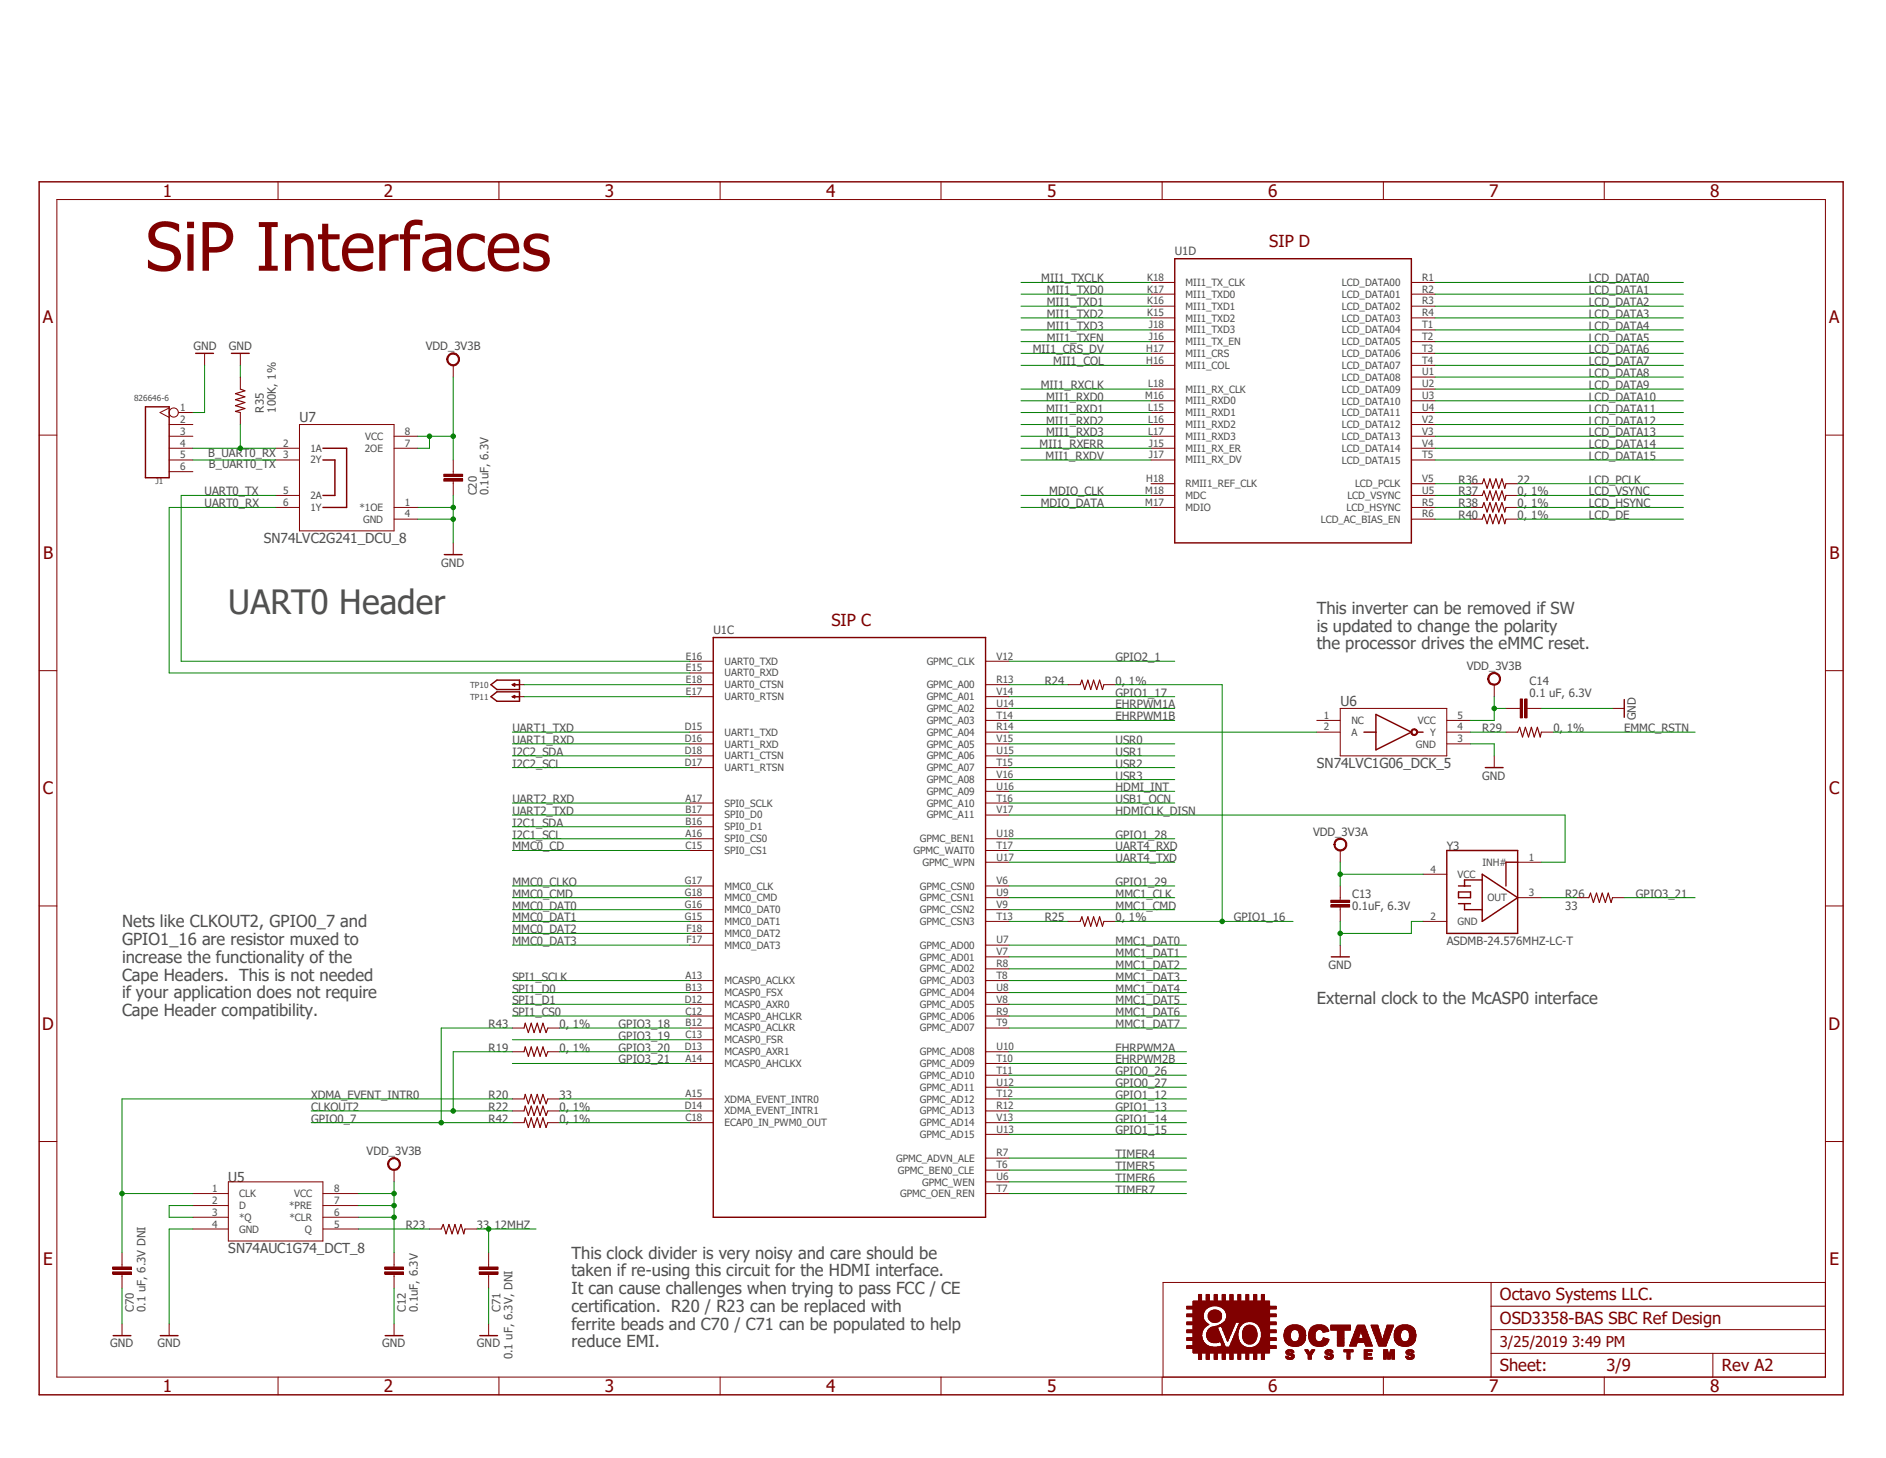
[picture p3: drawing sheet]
<svg xmlns="http://www.w3.org/2000/svg" width="279mm" height="216mm" viewBox="0 0 279 216" stroke-linecap="round" stroke-linejoin="round" font-family="sans-serif">
<defs><g id="words">
<text font-size="9.9" fill="#800000" x="21.5" y="40.1">SiP Interfaces</text>
<text font-size="5" fill="#505050" x="33.8" y="90.9">UART0 Header</text>
<g font-size="2.5" fill="#800000">
<text x="24.1" y="29.1">1</text>
<text x="56.9" y="29.1">2</text>
<text x="89.6" y="29.1">3</text>
<text x="122.4" y="29.1">4</text>
<text x="155.1" y="29.1">5</text>
<text x="187.9" y="29.1">6</text>
<text x="220.6" y="29.1">7</text>
<text x="253.4" y="29.1">8</text>
<text x="188" y="36.6">SIP D</text>
<text x="6.4" y="47.9">A</text>
<text x="271" y="47.9">A</text>
<text x="6.4" y="82.8">B</text>
<text x="271" y="82.8">B</text>
<text x="123.2" y="92.6">SIP C</text>
<text x="6.4" y="117.6">C</text>
<text x="271" y="117.6">C</text>
<text x="6.3" y="152.5">D</text>
<text x="270.9" y="152.5">D</text>
<text x="6.4" y="187.4">E</text>
<text x="271" y="187.4">E</text>
<text x="222.2" y="192.5">Octavo Systems LLC.</text>
<text x="222.2" y="196">OSD3358-BAS SBC Ref Design</text>
<text x="222.2" y="203">Sheet:</text>
<text x="238" y="203">3/9</text>
<text x="255.1" y="203">Rev A2</text>
<text x="24.1" y="206.1">1</text>
<text x="56.9" y="206.1">2</text>
<text x="89.6" y="206.1">3</text>
<text x="122.4" y="206.1">4</text>
<text x="155.1" y="206.1">5</text>
<text x="187.9" y="206.1">6</text>
<text x="220.6" y="206.1">7</text>
<text x="253.4" y="206.1">8</text>
</g>
<g font-size="2.5" fill="#505050">
<text x="195.1" y="90.9">This inverter can be removed if SW</text>
<text x="195.1" y="93.5">is updated to change the polarity</text>
<text x="195.1" y="96.1">the processor drives the eMMC reset.</text>
<text x="18.1" y="137.3">Nets like CLKOUT2, GPIO0_7 and</text>
<text x="18.1" y="140">GPIO1_16 are resistor muxed to</text>
<text x="18.1" y="142.6">increase the functionality of the</text>
<text x="18.1" y="145.2">Cape Headers. This is not needed</text>
<text x="18.1" y="147.8">if your application does not require</text>
<text x="195.1" y="148.7">External clock to the McASP0 interface</text>
<text x="18.1" y="150.5">Cape Header compatibility.</text>
<text x="84.7" y="186.4">This clock divider is very noisy and care should be</text>
<text x="84.7" y="189">taken if re-using this circuit for the HDMI interface.</text>
<text x="84.7" y="191.6">It can cause challenges when trying to pass FCC / CE</text>
<text x="84.7" y="194.3">certification. R20 / R23 can be replaced with</text>
<text x="84.7" y="196.9">ferrite beads and C70 / C71 can be populated to help</text>
<text x="84.7" y="199.5">reduce EMI.</text>
</g>
<text font-size="2.2" fill="#800000" x="222.2" y="199.5">3/25/2019 3:49 PM</text>
<g font-size="2" fill="#505050">
<text x="44.4" y="62.5">U7</text>
<text x="39.1" y="80.4">SN74LVC2G241_DCU_8</text>
<text x="198.6" y="104.6">U6</text>
<text x="195.1" y="113.7">SN74LVC1G06_DCK_5</text>
<text x="33.8" y="175">U5</text>
<text x="33.8" y="185.5">SN74AUC1G74_DCT_8</text>
</g>
<g font-size="1.7" fill="#505050">
<text x="154.3" y="41.8">MII1_TXCLK</text>
<text x="174" y="37.8">U1D</text>
<text x="235.4" y="41.8">LCD_DATA0</text>
<text x="155.1" y="43.6">MII1_TXD0</text>
<text x="155.1" y="45.3">MII1_TXD1</text>
<text x="155.1" y="47.1">MII1_TXD2</text>
<text x="235.4" y="43.6">LCD_DATA1</text>
<text x="235.4" y="45.3">LCD_DATA2</text>
<text x="235.4" y="47.1">LCD_DATA3</text>
<text x="28.7" y="51.8">GND</text>
<text x="33.9" y="51.8">GND</text>
<text x="63.1" y="51.9">VDD_3V3B</text>
<text x="153" y="52.3">MII1_CRS_DV</text>
<text x="155.1" y="48.9">MII1_TXD3</text>
<text x="155.1" y="50.6">MII1_TXEN</text>
<text x="235.4" y="48.9">LCD_DATA4</text>
<text x="235.4" y="50.6">LCD_DATA5</text>
<text x="235.4" y="52.3">LCD_DATA6</text>
<text x="154.2" y="57.6">MII1_RXCLK</text>
<text x="155" y="59.4">MII1_RXD0</text>
<text x="156" y="54.1">MII1_COL</text>
<text x="235.4" y="54.1">LCD_DATA7</text>
<text x="235.4" y="55.8">LCD_DATA8</text>
<text x="235.4" y="57.6">LCD_DATA9</text>
<text x="235.4" y="59.4">LCD_DATA10</text>
<text x="39.1" y="61.1" transform="rotate(-90 39.1 61.1)">R35</text>
<text x="40.9" y="61.1" transform="rotate(-90 40.9 61.1)">100K, 1%</text>
<text x="155" y="61.1">MII1_RXD1</text>
<text x="155" y="62.9">MII1_RXD2</text>
<text x="155" y="64.6">MII1_RXD3</text>
<text x="235.4" y="61.1">LCD_DATA11</text>
<text x="235.4" y="62.9">LCD_DATA12</text>
<text x="235.4" y="64.6">LCD_DATA13</text>
<text x="30.9" y="67.6">B_UART0_RX</text>
<text x="30.9" y="69.3">B_UART0_TX</text>
<text x="154" y="66.4">MII1_RXERR</text>
<text x="154.9" y="68.1">MII1_RXDV</text>
<text x="216.1" y="71.6">R36</text>
<text x="224.8" y="71.6">22</text>
<text x="235.4" y="66.4">LCD_DATA14</text>
<text x="235.4" y="68.1">LCD_DATA15</text>
<text x="235.4" y="71.6">LCD_PCLK</text>
<text x="30.3" y="73.4">UART0_TX</text>
<text x="30.3" y="75.1">UART0_RX</text>
<text x="70.7" y="73.4" transform="rotate(-90 70.7 73.4)">C20</text>
<text x="72.4" y="73.4" transform="rotate(-90 72.4 73.4)">0.1uF, 6.3V</text>
<text x="154.2" y="75.1">MDIO_DATA</text>
<text x="155.4" y="73.4">MDIO_CLK</text>
<text x="216.1" y="73.4">R37</text>
<text x="216.1" y="75.1">R38</text>
<text x="216.1" y="76.9">R40</text>
<text x="224.8" y="73.4">0, 1%</text>
<text x="224.8" y="75.1">0, 1%</text>
<text x="224.8" y="76.9">0, 1%</text>
<text x="235.4" y="73.4">LCD_VSYNC</text>
<text x="235.4" y="75.1">LCD_HSYNC</text>
<text x="235.4" y="76.9">LCD_DE</text>
<text x="65.4" y="83.9">GND</text>
<text x="105.7" y="93.9">U1C</text>
<text x="154.8" y="101.4">R24</text>
<text x="165.3" y="101.4">0, 1%</text>
<text x="165.3" y="97.9">GPIO2_1</text>
<text x="217.3" y="99.2">VDD_3V3B</text>
<text x="226.6" y="101.4">C14</text>
<text x="165.3" y="106.7">EHRPWM1B</text>
<text x="165.3" y="104.9">EHRPWM1A</text>
<text x="165.3" y="103.2">GPIO1_17</text>
<text x="226.6" y="103.2">0.1 uF, 6.3V</text>
<text x="242.4" y="106.7" transform="rotate(-90 242.4 106.7)">GND</text>
<text x="75.9" y="108.4">UART1_TXD</text>
<text x="75.9" y="110.1">UART1_RXD</text>
<text x="75.9" y="111.9">I2C2_SDA</text>
<text x="75.9" y="113.7">I2C2_SCL</text>
<text x="165.3" y="110.1">USR0</text>
<text x="165.3" y="111.9">USR1</text>
<text x="165.3" y="113.7">USR2</text>
<text x="219.6" y="108.4">R29</text>
<text x="230.1" y="108.4">0, 1%</text>
<text x="240.6" y="108.4">EMMC_RSTN</text>
<text x="75.9" y="118.9">UART2_RXD</text>
<text x="165.3" y="115.4">USR3</text>
<text x="165.3" y="118.9">USB1_OCN</text>
<text x="165.3" y="117.2">HDMI_INT</text>
<text x="219.6" y="115.4">GND</text>
<text x="75.9" y="125.9">MMC0_CD</text>
<text x="75.9" y="120.7">UART2_TXD</text>
<text x="75.9" y="122.4">I2C1_SDA</text>
<text x="75.9" y="124.2">I2C1_SCL</text>
<text x="165.3" y="125.9">UART4_RXD</text>
<text x="165.3" y="124.2">GPIO1_28</text>
<text x="165.3" y="120.7">HDMICLK_DISN</text>
<text x="194.5" y="123.7">VDD_3V3A</text>
<text x="214.3" y="125.9">Y3</text>
<text x="75.9" y="131.2">MMC0_CLKO</text>
<text x="165.3" y="127.7">UART4_TXD</text>
<text x="165.3" y="131.2">GPIO1_29</text>
<text x="75.9" y="136.4">MMC0_DAT1</text>
<text x="75.9" y="134.7">MMC0_DAT0</text>
<text x="75.9" y="133">MMC0_CMD</text>
<text x="154.8" y="136.4">R25</text>
<text x="165.3" y="136.4">0, 1%</text>
<text x="165.3" y="134.7">MMC1_CMD</text>
<text x="165.3" y="133">MMC1_CLK</text>
<text x="182.8" y="136.4">GPIO1_16</text>
<text x="200.3" y="134.7">0.1uF, 6.3V</text>
<text x="200.3" y="133">C13</text>
<text x="231.9" y="134.7">33</text>
<text x="231.9" y="133">R26</text>
<text x="242.4" y="133">GPIO3_21</text>
<text x="75.9" y="140">MMC0_DAT3</text>
<text x="75.9" y="138.2">MMC0_DAT2</text>
<text x="165.3" y="140">MMC1_DAT0</text>
<text x="165.3" y="141.7">MMC1_DAT1</text>
<text x="165.3" y="143.5">MMC1_DAT2</text>
<text x="196.8" y="143.5">GND</text>
<text x="214.3" y="140">ASDMB-24.576MHZ-LC-T</text>
<text x="75.9" y="145.2">SPI1_SCLK</text>
<text x="75.9" y="147">SPI1_D0</text>
<text x="75.9" y="148.7">SPI1_D1</text>
<text x="165.3" y="145.2">MMC1_DAT3</text>
<text x="165.3" y="147">MMC1_DAT4</text>
<text x="165.3" y="148.7">MMC1_DAT5</text>
<text x="72.4" y="155.7">R19</text>
<text x="72.4" y="152.2">R43</text>
<text x="75.9" y="150.5">SPI1_CS0</text>
<text x="82.9" y="155.7">0, 1%</text>
<text x="82.9" y="152.2">0, 1%</text>
<text x="91.7" y="155.7">GPIO3_20</text>
<text x="91.7" y="154">GPIO3_19</text>
<text x="91.7" y="152.2">GPIO3_18</text>
<text x="165.3" y="155.7">EHRPWM2A</text>
<text x="165.3" y="150.5">MMC1_DAT6</text>
<text x="165.3" y="152.2">MMC1_DAT7</text>
<text x="91.7" y="157.5">GPIO3_21</text>
<text x="165.3" y="157.5">EHRPWM2B</text>
<text x="165.3" y="159.2">GPIO0_26</text>
<text x="165.3" y="161">GPIO0_27</text>
<text x="46.1" y="164.5">CLKOUT2</text>
<text x="46.1" y="162.7">XDMA_EVENT_INTR0</text>
<text x="46.1" y="166.2">GPIO0_7</text>
<text x="72.4" y="164.5">R22</text>
<text x="72.4" y="162.7">R20</text>
<text x="72.4" y="166.2">R42</text>
<text x="82.9" y="164.5">0, 1%</text>
<text x="82.9" y="162.7">33</text>
<text x="82.9" y="166.2">0, 1%</text>
<text x="165.3" y="162.7">GPIO1_12</text>
<text x="165.3" y="164.5">GPIO1_13</text>
<text x="165.3" y="166.2">GPIO1_14</text>
<text x="165.3" y="168">GPIO1_15</text>
<text x="54.3" y="171">VDD_3V3B</text>
<text x="165.3" y="171.5">TIMER4</text>
<text x="165.3" y="173.3">TIMER5</text>
<text x="165.3" y="175">TIMER6</text>
<text x="165.3" y="176.7">TIMER7</text>
<text x="60.1" y="182">R23</text>
<text x="70.7" y="182">33</text>
<text x="73.3" y="182">12MHZ</text>
<text x="19.8" y="194.3" transform="rotate(-90 19.8 194.3)">C70</text>
<text x="21.5" y="194.3" transform="rotate(-90 21.5 194.3)">0.1 uF, 6.3V DNI</text>
<text x="60.1" y="194.3" transform="rotate(-90 60.1 194.3)">C12</text>
<text x="61.9" y="194.3" transform="rotate(-90 61.9 194.3)">0.1uF, 6.3V</text>
<text x="74.1" y="194.3" transform="rotate(-90 74.1 194.3)">C71</text>
<text x="16.3" y="199.5">GND</text>
<text x="23.3" y="199.5">GND</text>
<text x="56.6" y="199.5">GND</text>
<text x="70.7" y="199.5">GND</text>
<text x="75.9" y="201.3" transform="rotate(-90 75.9 201.3)">0.1 uF, 6.3V, DNI</text>
</g>
<g font-size="1.5" fill="#505050">
<text x="169.9" y="41.6">K18</text>
<text x="210.7" y="41.6">R1</text>
<text x="169.9" y="46.8">K15</text>
<text x="169.9" y="45.1">K16</text>
<text x="169.9" y="43.4">K17</text>
<text x="175.6" y="47.6">MII1_TXD2</text>
<text x="175.6" y="45.8">MII1_TXD1</text>
<text x="175.6" y="44.1">MII1_TXD0</text>
<text x="175.6" y="42.4">MII1_TX_CLK</text>
<text x="198.8" y="42.4">LCD_DATA00</text>
<text x="198.8" y="44.1">LCD_DATA01</text>
<text x="198.8" y="45.8">LCD_DATA02</text>
<text x="198.8" y="47.6">LCD_DATA03</text>
<text x="210.7" y="43.4">R2</text>
<text x="210.7" y="45.1">R3</text>
<text x="210.7" y="46.8">R4</text>
<text x="169.8" y="53.8">H16</text>
<text x="169.8" y="52.1">H17</text>
<text x="170.2" y="50.3">J16</text>
<text x="170.2" y="48.6">J18</text>
<text x="175.6" y="52.9">MII1_CRS</text>
<text x="175.6" y="51.1">MII1_TX_EN</text>
<text x="175.6" y="49.4">MII1_TXD3</text>
<text x="198.8" y="49.4">LCD_DATA04</text>
<text x="198.8" y="51.1">LCD_DATA05</text>
<text x="198.8" y="52.9">LCD_DATA06</text>
<text x="210.7" y="48.6">T1</text>
<text x="210.7" y="50.3">T2</text>
<text x="210.7" y="52.1">T3</text>
<text x="210.7" y="53.8">T4</text>
<text x="169.7" y="59.1">M16</text>
<text x="170.1" y="57.4">L18</text>
<text x="175.6" y="54.6">MII1_COL</text>
<text x="175.6" y="58.1">MII1_RX_CLK</text>
<text x="175.6" y="59.9">MII1_RXD0</text>
<text x="198.8" y="54.6">LCD_DATA07</text>
<text x="198.8" y="56.4">LCD_DATA08</text>
<text x="198.8" y="58.1">LCD_DATA09</text>
<text x="198.8" y="59.9">LCD_DATA10</text>
<text x="210.7" y="55.6">U1</text>
<text x="210.7" y="57.4">U2</text>
<text x="210.7" y="59.1">U3</text>
<text x="26.7" y="60.9">1</text>
<text x="26.7" y="62.6">2</text>
<text x="26.7" y="64.3">3</text>
<text x="54.1" y="65.2">VCC</text>
<text x="60" y="64.3">8</text>
<text x="170.1" y="60.9">L15</text>
<text x="170.1" y="62.6">L16</text>
<text x="170.1" y="64.3">L17</text>
<text x="175.6" y="61.6">MII1_RXD1</text>
<text x="175.6" y="63.4">MII1_RXD2</text>
<text x="175.6" y="65.2">MII1_RXD3</text>
<text x="198.8" y="61.6">LCD_DATA11</text>
<text x="198.8" y="63.4">LCD_DATA12</text>
<text x="198.8" y="65.2">LCD_DATA13</text>
<text x="210.7" y="60.9">U4</text>
<text x="210.7" y="62.6">V2</text>
<text x="210.7" y="64.3">V3</text>
<text x="26.7" y="66.1">4</text>
<text x="26.7" y="67.9">5</text>
<text x="26.7" y="69.6">6</text>
<text x="42" y="66.1">2</text>
<text x="42" y="67.9">3</text>
<text x="46" y="66.9">1A</text>
<text x="46" y="68.6">2Y</text>
<text x="54.1" y="66.9">2OE</text>
<text x="60" y="66.1">7</text>
<text x="169.8" y="71.4">H18</text>
<text x="170.2" y="66.1">J15</text>
<text x="170.2" y="67.9">J17</text>
<text x="175.6" y="66.9">MII1_RX_ER</text>
<text x="175.6" y="68.6">MII1_RX_DV</text>
<text x="198.8" y="66.9">LCD_DATA14</text>
<text x="198.8" y="68.7">LCD_DATA15</text>
<text x="210.7" y="66.1">V4</text>
<text x="210.7" y="67.9">T5</text>
<text x="210.7" y="71.4">V5</text>
<text x="42" y="73.1">5</text>
<text x="42" y="74.9">6</text>
<text x="46" y="73.9">2A</text>
<text x="46" y="75.7">1Y</text>
<text x="53.3" y="75.7">*1OE</text>
<text x="53.8" y="77.4">GND</text>
<text x="60" y="74.9">1</text>
<text x="60" y="76.6">4</text>
<text x="169.7" y="74.9">M17</text>
<text x="169.7" y="73.1">M18</text>
<text x="175.6" y="72.1">RMII1_REF_CLK</text>
<text x="175.6" y="75.7">MDIO</text>
<text x="175.6" y="73.9">MDC</text>
<text x="195.7" y="77.4">LCD_AC_BIAS_EN</text>
<text x="199.5" y="75.7">LCD_HSYNC</text>
<text x="199.6" y="73.9">LCD_VSYNC</text>
<text x="200.7" y="72.1">LCD_PCLK</text>
<text x="210.7" y="76.6">R6</text>
<text x="210.7" y="74.9">R5</text>
<text x="210.7" y="73.1">U5</text>
<text x="101.6" y="101.2">E18</text>
<text x="101.6" y="99.4">E15</text>
<text x="101.6" y="97.7">E16</text>
<text x="107.3" y="101.9">UART0_CTSN</text>
<text x="107.3" y="100.2">UART0_RXD</text>
<text x="107.3" y="98.4">UART0_TXD</text>
<text x="137.3" y="101.9">GPMC_A00</text>
<text x="137.3" y="98.4">GPMC_CLK</text>
<text x="147.6" y="101.2">R13</text>
<text x="147.6" y="97.7">V12</text>
<text x="101.6" y="102.9">E17</text>
<text x="107.3" y="103.7">UART0_RTSN</text>
<text x="137.3" y="105.5">GPMC_A02</text>
<text x="137.3" y="107.2">GPMC_A03</text>
<text x="137.3" y="103.7">GPMC_A01</text>
<text x="147.6" y="104.6">U14</text>
<text x="147.6" y="106.4">T14</text>
<text x="147.6" y="102.9">V14</text>
<text x="196.1" y="106.4">1</text>
<text x="200.2" y="107.2">NC</text>
<text x="210.1" y="107.2">VCC</text>
<text x="215.9" y="106.4">5</text>
<text x="101.4" y="113.4">D17</text>
<text x="101.4" y="111.7">D18</text>
<text x="101.4" y="109.9">D16</text>
<text x="101.4" y="108.2">D15</text>
<text x="107.3" y="112.4">UART1_CTSN</text>
<text x="107.3" y="110.7">UART1_RXD</text>
<text x="107.3" y="108.9">UART1_TXD</text>
<text x="137.3" y="109">GPMC_A04</text>
<text x="137.3" y="110.7">GPMC_A05</text>
<text x="137.3" y="112.4">GPMC_A06</text>
<text x="147.6" y="108.2">R14</text>
<text x="147.6" y="109.9">V15</text>
<text x="147.6" y="111.7">U15</text>
<text x="147.6" y="113.4">T15</text>
<text x="196.1" y="108.2">2</text>
<text x="200.2" y="108.9">A</text>
<text x="209.8" y="110.7">GND</text>
<text x="211.9" y="109">Y</text>
<text x="215.9" y="109.9">3</text>
<text x="215.9" y="108.2">4</text>
<text x="101.6" y="118.7">A17</text>
<text x="107.3" y="114.2">UART1_RTSN</text>
<text x="107.3" y="119.5">SPI0_SCLK</text>
<text x="137.3" y="114.2">GPMC_A07</text>
<text x="137.3" y="116">GPMC_A08</text>
<text x="137.3" y="117.7">GPMC_A09</text>
<text x="137.3" y="119.5">GPMC_A10</text>
<text x="147.6" y="115.2">V16</text>
<text x="147.6" y="116.9">U16</text>
<text x="147.6" y="118.7">T16</text>
<text x="101.6" y="124">A16</text>
<text x="101.6" y="122.2">B16</text>
<text x="101.6" y="125.7">C15</text>
<text x="101.6" y="120.4">B17</text>
<text x="107.3" y="124.7">SPI0_CS0</text>
<text x="107.3" y="123">SPI0_D1</text>
<text x="107.3" y="121.2">SPI0_D0</text>
<text x="136.3" y="124.7">GPMC_BEN1</text>
<text x="137.3" y="121.2">GPMC_A11</text>
<text x="147.6" y="124">U18</text>
<text x="147.6" y="125.7">T17</text>
<text x="147.6" y="120.4">V17</text>
<text x="101.5" y="130.9">G17</text>
<text x="107.3" y="126.5">SPI0_CS1</text>
<text x="107.3" y="131.7">MMC0_CLK</text>
<text x="135.3" y="126.5">GPMC_WAIT0</text>
<text x="136.3" y="131.7">GPMC_CSN0</text>
<text x="136.7" y="128.2">GPMC_WPN</text>
<text x="147.6" y="130.9">V6</text>
<text x="147.6" y="127.5">U17</text>
<text x="211.9" y="129.2">4</text>
<text x="215.9" y="130">VCC</text>
<text x="219.6" y="128.2">INH#</text>
<text x="226.5" y="127.5">1</text>
<text x="101.5" y="132.7">G18</text>
<text x="101.5" y="134.5">G16</text>
<text x="101.5" y="136.2">G15</text>
<text x="101.7" y="138">F18</text>
<text x="107.3" y="133.5">MMC0_CMD</text>
<text x="107.3" y="135.2">MMC0_DAT0</text>
<text x="107.3" y="137">MMC0_DAT1</text>
<text x="136.3" y="137">GPMC_CSN3</text>
<text x="136.3" y="133.5">GPMC_CSN1</text>
<text x="136.3" y="135.3">GPMC_CSN2</text>
<text x="147.6" y="136.2">T13</text>
<text x="147.6" y="132.7">U9</text>
<text x="147.6" y="134.5">V9</text>
<text x="211.9" y="136.2">2</text>
<text x="215.9" y="137">GND</text>
<text x="220.3" y="133.5">OUT</text>
<text x="226.5" y="132.7">3</text>
<text x="101.7" y="139.7">F17</text>
<text x="107.3" y="138.7">MMC0_DAT2</text>
<text x="107.3" y="140.5">MMC0_DAT3</text>
<text x="136.3" y="140.5">GPMC_AD00</text>
<text x="136.3" y="142.2">GPMC_AD01</text>
<text x="136.3" y="144">GPMC_AD02</text>
<text x="147.6" y="139.7">U7</text>
<text x="147.6" y="141.5">V7</text>
<text x="147.6" y="143.2">R8</text>
<text x="101.4" y="148.5">D12</text>
<text x="101.6" y="145">A13</text>
<text x="101.6" y="146.7">B13</text>
<text x="107.3" y="145.8">MCASP0_ACLKX</text>
<text x="107.3" y="147.5">MCASP0_FSX</text>
<text x="107.3" y="149.2">MCASP0_AXR0</text>
<text x="136.3" y="145.8">GPMC_AD03</text>
<text x="136.3" y="147.5">GPMC_AD04</text>
<text x="136.3" y="149.3">GPMC_AD05</text>
<text x="147.6" y="145">T8</text>
<text x="147.6" y="146.7">U8</text>
<text x="147.6" y="148.5">V8</text>
<text x="101.4" y="155.5">D13</text>
<text x="101.6" y="152">B12</text>
<text x="101.6" y="153.7">C13</text>
<text x="101.6" y="150.2">C12</text>
<text x="107.3" y="152.7">MCASP0_ACLKR</text>
<text x="107.3" y="154.5">MCASP0_FSR</text>
<text x="107.3" y="151">MCASP0_AHCLKR</text>
<text x="136.3" y="151">GPMC_AD06</text>
<text x="136.3" y="152.7">GPMC_AD07</text>
<text x="147.6" y="155.5">U10</text>
<text x="147.6" y="150.2">R9</text>
<text x="147.6" y="152">T9</text>
<text x="101.6" y="157.2">A14</text>
<text x="107.3" y="156.3">MCASP0_AXR1</text>
<text x="107.3" y="158">MCASP0_AHCLKX</text>
<text x="136.3" y="156.3">GPMC_AD08</text>
<text x="136.3" y="158">GPMC_AD09</text>
<text x="136.3" y="159.8">GPMC_AD10</text>
<text x="136.3" y="161.5">GPMC_AD11</text>
<text x="147.6" y="157.2">T10</text>
<text x="147.6" y="159">T11</text>
<text x="147.6" y="160.7">U12</text>
<text x="101.4" y="164.3">D14</text>
<text x="101.6" y="166">C18</text>
<text x="101.6" y="162.5">A15</text>
<text x="107.3" y="166.8">ECAP0_IN_PWM0_OUT</text>
<text x="107.3" y="163.3">XDMA_EVENT_INTR0</text>
<text x="107.3" y="165">XDMA_EVENT_INTR1</text>
<text x="136.3" y="163.3">GPMC_AD12</text>
<text x="136.3" y="165">GPMC_AD13</text>
<text x="136.3" y="166.8">GPMC_AD14</text>
<text x="147.6" y="162.5">T12</text>
<text x="147.6" y="164.3">R12</text>
<text x="147.6" y="166">V13</text>
<text x="147.6" y="167.8">U13</text>
<text x="132.8" y="172">GPMC_ADVN_ALE</text>
<text x="133" y="173.8">GPMC_BEN0_CLE</text>
<text x="136.3" y="168.5">GPMC_AD15</text>
<text x="147.6" y="171.2">R7</text>
<text x="147.6" y="173">T6</text>
<text x="31.4" y="176.5">1</text>
<text x="31.4" y="178.3">2</text>
<text x="35.4" y="177.3">CLK</text>
<text x="35.4" y="179">D</text>
<text x="42.8" y="179">*PRE</text>
<text x="43.6" y="177.3">VCC</text>
<text x="49.5" y="178.3">7</text>
<text x="49.5" y="176.5">8</text>
<text x="133.4" y="177.3">GPMC_OEN_REN</text>
<text x="136.6" y="175.6">GPMC_WEN</text>
<text x="147.6" y="174.8">U6</text>
<text x="147.6" y="176.5">T7</text>
<text x="31.4" y="180">3</text>
<text x="31.4" y="181.8">4</text>
<text x="35.4" y="180.8">*Q</text>
<text x="35.4" y="182.5">GND</text>
<text x="42.9" y="180.8">*CLR</text>
<text x="45.2" y="182.5">Q</text>
<text x="49.5" y="181.8">5</text>
<text x="49.5" y="180">6</text>
</g>
<g font-size="1.2" fill="#505050">
<text x="19.9" y="59.4">826646-6</text>
<text x="23" y="71.6">J1</text>
<text x="69.6" y="101.9">TP10</text>
<text x="69.6" y="103.6">TP11</text>
</g>
</g></defs>
<path d="M4.9 4.1l268.4 202.9" fill="none" stroke="#fff" stroke-width=".15"/>
<path d="M77.6 155.7l.2-.7 .5 1.4 .4-1.4 .4 1.4 .5-1.4 .4 1.4 .4-1.4 .5 1.4 .3-.7M77.6 164.5l.2-.7 .5 1.4 .4-1.4 .4 1.4 .5-1.4 .4 1.4 .4-1.4 .5 1.4 .3-.7M77.6 162.7l.2-.6 .5 1.3 .4-1.3 .4 1.3 .5-1.3 .4 1.3 .4-1.3 .5 1.3 .3-.7" fill="none" stroke="#800000" stroke-width=".17"/>
<g fill="none" stroke="#800000" stroke-width=".15">
<path d="M75.9 155.7h1.7M81.2 155.7h1.7M28.6 176.7h5.2M28.6 178.5h5.2M33.8 175h14v8.8h-14zM47.8 176.7h5.3M47.8 178.5h5.3M75.9 164.5h1.7M75.9 162.7h1.7M81.2 164.5h1.7M81.2 162.7h1.7M25.1 196v1.8"/>
<path d="M28.6 180.3h5.2M28.6 182h5.2M47.8 180.3h5.3M47.8 182h5.3"/>
</g>
<path d="M23.7 197.8h2.7" fill="none" stroke="#800000" stroke-width=".21"/>
<path d="M57.7 171.7a.96 .96 0 0 1 1.5 .3 .96 .96 0 0 1-.6 1.3 .96 .96 0 0 1-1.2-.9h.2a.79 .79 0 0 1 1-.8 .79 .79 0 0 1 .4 1.2 .79 .79 0 0 1-1.3-.1l-.1-.3h-.2l.1-.4z" fill-rule="evenodd" fill="#800000"/>
<g fill="none" stroke="#800000" stroke-width=".15">
<path d="M158.2 101.4h1.8M163.5 101.4h1.8M195.1 106.7h3.4M195.1 108.4h3.4M198.5 104.9h15.8v7h-15.8zM214.3 106.7h3.5M214.3 108.4h3.5M214.3 110.2h3.5M158.2 136.4h1.8M163.5 136.4h1.8M57.7 171.7a.96 .96 0 0 1 1.5 .3 .96 .96 0 0 1-.6 1.3 .96 .96 0 0 1-1.2-.9h.2a.79 .79 0 0 1 1-.8 .79 .79 0 0 1 .4 1.2 .79 .79 0 0 1-1.3-.1l-.1-.3h-.2l.1-.4zM58.4 173.3v1.7"/>
<path d="M57 187.6h2.8v.4h-2.8zM57 188.3h2.8v.4h-2.8zM58.4 185.5v2.1M58.4 188.7v2.1M58.4 196v1.8M63.6 182h1.8M68.9 182h1.8"/>
</g>
<path d="M160 101.4l.3-.7 .4 1.4 .5-1.4 .4 1.4 .4-1.4 .5 1.4 .4-1.4 .4 1.4 .2-.7M160 136.4l.3-.6 .4 1.4 .5-1.4 .4 1.4 .4-1.4 .5 1.4 .4-1.4 .4 1.4 .2-.8M65.4 182l.3-.7 .4 1.4 .4-1.4 .5 1.4 .4-1.4 .4 1.4 .5-1.4 .4 1.4 .2-.7" fill="none" stroke="#800000" stroke-width=".17"/>
<path d="M57 187.8h2.8M57 188.5h2.8" fill="none" stroke="#800000" stroke-width=".34"/>
<path d="M202.1 108.4h1.7M203.8 105.8l5.3 2.6-5.3 2.6zM57.1 197.8h2.6" fill="none" stroke="#800000" stroke-width=".21"/>
<path d="M209.1 108.1a.51 .51 0 0 1 .8 0 .51 .51 0 0 1-.3 .8h-.3l-.2-.2-.1-.3h.2l.2-.3 .4 .1v.1v.4l-.4 .1-.2-.4h-.2z" fill-rule="evenodd" fill="#800000"/>
<path d="M209.1 108.1a.51 .51 0 0 1 .8 0 .51 .51 0 0 1-.3 .8h-.3l-.2-.2-.1-.3h.2l.2-.3 .4 .1v.1v.4l-.4 .1-.2-.4h-.2z" fill="none" stroke="#800000" stroke-width=".15"/>
<path d="M210 108.4h.8" fill="none" stroke="#800000" stroke-width=".21"/>
<path d="M220.7 99.8a.96 .96 0 0 1 1.5 .2 .96 .96 0 0 1-.6 1.4 .96 .96 0 0 1-1.2-.9h.2a.79 .79 0 0 1 1-.8 .79 .79 0 0 1 .3 1.3 .79 .79 0 0 1-1.3-.2v-.3h-.2l.1-.4z" fill-rule="evenodd" fill="#800000"/>
<g fill="none" stroke="#800000" stroke-width=".15">
<path d="M40.9 75.1h3.5M40.9 66.4h3.5M40.9 68.1h3.5M40.9 73.4h3.5M44.4 62.9h14v15.7h-14zM58.4 75.1h3.5M58.4 66.4h3.5M58.4 76.9h3.5M58.4 64.6h3.5M65.7 70.9h2.8v.3h-2.8zM65.7 70.2h2.8v.4h-2.8zM67.1 68.1v2.1"/>
<path d="M67.1 71.2v2.2M67.1 80.4v1.7M220.7 99.8a.96 .96 0 0 1 1.5 .2 .96 .96 0 0 1-.6 1.4 .96 .96 0 0 1-1.2-.9h.2a.79 .79 0 0 1 1-.8 .79 .79 0 0 1 .3 1.3 .79 .79 0 0 1-1.3-.2v-.3h-.2l.1-.4zM221.4 101.4v1.8M221.4 111.9v1.8M223.1 104.9h2.1M223.1 108.4h1.7M225.2 103.5h.4v2.8h-.4zM225.9 103.5h.3v2.8h-.3zM226.3 104.9h2M228.3 108.4h1.8M238.9 104.9h1.7"/>
</g>
<path d="M47.8 66.4h3.6v8.7h-3.6M47.8 68.1h1.8v5.3h-1.8M65.8 82.1h2.7M220 113.7h2.7M240.6 103.6v2.6" fill="none" stroke="#800000" stroke-width=".21"/>
<path d="M65.7 71.1h2.8M65.7 70.4h2.8M225.4 103.5v2.8M226.1 103.5v2.8" fill="none" stroke="#800000" stroke-width=".34"/>
<path d="M224.8 108.4l.3-.7 .5 1.4 .4-1.4 .4 1.4 .5-1.4 .4 1.4 .5-1.4 .4 1.4 .1-.7" fill="none" stroke="#800000" stroke-width=".17"/>
<path d="M66.5 52.5a.96 .96 0 0 1 1.5 .3 .96 .96 0 0 1-.7 1.4 .96 .96 0 0 1-1.1-1h.1a.79 .79 0 0 1 1.1-.7 .79 .79 0 0 1 .3 1.2 .79 .79 0 0 1-1.3-.1l-.1-.4h-.1l.1-.4z" fill-rule="evenodd" fill="#800000"/>
<g fill="none" stroke="#800000" stroke-width=".15">
<path d="M30.3 52.3v1.8M35.6 52.3v1.8M35.6 55.8v1.8M66.5 52.5a.96 .96 0 0 1 1.5 .3 .96 .96 0 0 1-.7 1.4 .96 .96 0 0 1-1.1-1h.1a.79 .79 0 0 1 1.1-.7 .79 .79 0 0 1 .3 1.2 .79 .79 0 0 1-1.3-.1l-.1-.4h-.1l.1-.4zM67.1 54.1v1.7M25.1 60.4l-1.4 .7 1.4 .7M25.1 62.9h3.5M25.1 64.6h3.5M25.1 66.4h3.5M25.1 68.1h3.5M25.1 69.8h3.5M26.5 61.1h2.1"/>
<path d="M35.6 61.1v1.8M217.8 71.6h1.8M217.8 73.4h1.8M217.8 75.1h1.8M217.8 76.9h1.8M223.1 71.6h1.7M223.1 73.4h1.7M223.1 75.1h1.7M223.1 76.9h1.7M75.9 101.4h1.7M75.9 103.2h1.7M197.1 133.3h2.8v.3h-2.8z"/>
<path d="M197.1 134h2.8v.3h-2.8zM198.5 131.2v2.1M198.5 134.4v2M198.5 140v1.7M210.8 136.4h3.5M210.8 129.5h3.5M224.8 127.7h3.5M224.8 132.9h3.5M233.6 132.9h1.8M238.9 132.9h1.7M75.9 152.2h1.7M81.2 152.2h1.7"/>
<path d="M75.9 166.2h1.7M81.2 166.2h1.7"/>
<circle cx="25.7" cy="61.1" r=".68"/>
</g>
<g fill="none" stroke="#800000" stroke-width=".21">
<path d="M29 52.3h2.6M34.3 52.3h2.6M21.5 60.2h3.6v10.5h-3.6zM72.7 101.4l.9-.7h3.4v1.4h-3.4zM72.7 103.2l.9-.8h3.4v1.4h-3.4zM75.9 101.4h1.1M75.9 101.4l.3-.2v.4zM75.9 103.2l.3-.2v.3zM75.9 103.2h1.1M214.3 125.9h10.5v12.3h-10.5zM216.1 131.2h1.7M216.1 133.8h1.7"/>
<path d="M216.1 132.1h1.7v.8h-1.7zM217 133.8v.9h2.6M219.6 129.5l5.2 3.4-5.2 3.5zM219.6 130.3h-2.6v.9M224.8 127.7h-1.7v3.5M197.2 141.7h2.7"/>
</g>
<path d="M35.6 57.6l.7 .3-1.4 .4 1.4 .5-1.4 .4 1.4 .4-1.4 .5 1.4 .4-1.4 .4 .7 .2M219.6 71.6l.2-.7 .5 1.4 .4-1.4 .4 1.4 .5-1.4 .4 1.4 .5-1.4 .4 1.4 .2-.7M219.6 73.4l.2-.7 .5 1.4 .4-1.4 .4 1.4 .5-1.4 .4 1.4 .5-1.4 .4 1.4 .2-.7M219.6 75.1l.2-.7 .5 1.4 .4-1.4 .4 1.4 .5-1.4 .4 1.4 .5-1.4 .4 1.4 .2-.7M219.6 76.9l.2-.7 .5 1.4 .4-1.4 .4 1.4 .5-1.4 .4 1.4 .5-1.4 .4 1.4 .2-.7M235.4 132.9l.2-.7 .5 1.4 .4-1.4 .4 1.4 .5-1.4 .4 1.4 .5-1.4 .4 1.4 .2-.7M77.6 152.2l.2-.7 .5 1.4 .4-1.4 .4 1.4 .5-1.4 .4 1.4 .4-1.4 .5 1.4 .3-.7M77.6 166.2l.2-.7 .5 1.5 .4-1.5 .4 1.5 .5-1.5 .4 1.5 .4-1.5 .5 1.5 .3-.8" fill="none" stroke="#800000" stroke-width=".17"/>
<path d="M197.1 133.5h2.8M197.1 134.2h2.8" fill="none" stroke="#800000" stroke-width=".34"/>
<path d="M197.9 124.3a.97 .97 0 0 1 1.5 .3 .97 .97 0 0 1-.6 1.4 .97 .97 0 0 1-1.2-.9h.2a.8 .8 0 0 1 1-.8 .8 .8 0 0 1 .5 1.1 .8 .8 0 0 1-1.3 .2l-.2-.2v-.3h-.2z" fill-rule="evenodd" fill="#800000"/>
<g fill="none" stroke="#800000" stroke-width=".15">
<path d="M8.4 29.5h262v174.4h-262zM41.2 26.9v2.6M73.9 26.9v2.6M106.7 26.9v2.6M139.4 26.9v2.6M172.2 26.9v2.6M204.9 26.9v2.6M237.7 26.9v2.6M170.5 54.1h3.5M170.5 52.3h3.5M170.5 50.6h3.5M170.5 48.9h3.5"/>
<path d="M170.5 47.1h3.5M170.5 45.3h3.5M170.5 43.6h3.5M170.5 41.8h3.5M170.5 57.6h3.5M170.5 59.4h3.5M209.1 54.1h3.5M209.1 52.3h3.5M209.1 50.6h3.5M209.1 48.9h3.5M209.1 47.1h3.5M209.1 45.3h3.5"/>
<path d="M209.1 43.6h3.5M209.1 41.8h3.5M209.1 57.6h3.5M209.1 55.8h3.5M209.1 59.4h3.5M5.8 64.4h2.6M170.5 71.6h3.5M170.5 66.4h3.5M170.5 68.1h3.5M170.5 61.1h3.5M170.5 62.9h3.5M170.5 64.6h3.5"/>
<path d="M170.5 75.1h3.5M170.5 73.4h3.5M209.1 71.6h3.5M209.1 66.4h3.5M209.1 68.1h3.5M209.1 61.1h3.5M209.1 62.9h3.5M209.1 64.6h3.5M209.1 76.9h3.5M209.1 75.1h3.5M209.1 73.4h3.5M270.4 64.4h2.6"/>
<path d="M5.8 99.3h2.6M102.2 97.9h3.5M102.2 99.7h3.5M146 97.9h3.5M270.4 99.3h2.6M102.2 108.4h3.5M102.2 101.4h3.5M102.2 103.2h3.5M102.2 113.7h3.5M102.2 111.9h3.5M102.2 110.2h3.5M102.2 118.9h3.5"/>
<path d="M146 104.9h3.5M146 106.7h3.5M146 108.4h3.5M146 101.4h3.5M146 103.2h3.5M146 113.7h3.5M146 111.9h3.5M146 110.2h3.5M146 118.9h3.5M146 115.4h3.5M146 117.2h3.5M5.8 134.2h2.6"/>
<path d="M102.2 124.2h3.5M102.2 131.2h3.5M102.2 136.4h3.5M102.2 122.4h3.5M102.2 125.9h3.5M102.2 132.9h3.5M102.2 134.7h3.5M102.2 138.2h3.5M102.2 140h3.5M102.2 120.7h3.5M146 124.2h3.5M146 131.2h3.5"/>
<path d="M146 136.4h3.5M146 125.9h3.5M146 132.9h3.5M146 134.7h3.5M146 140h3.5M146 120.7h3.5M146 127.7h3.5M197.9 124.3a.97 .97 0 0 1 1.5 .3 .97 .97 0 0 1-.6 1.4 .97 .97 0 0 1-1.2-.9h.2a.8 .8 0 0 1 1-.8 .8 .8 0 0 1 .5 1.1 .8 .8 0 0 1-1.3 .2l-.2-.2v-.3h-.2zM198.5 125.9v1.8M270.4 134.2h2.6M102.2 155.7h3.5M102.2 157.5h3.5"/>
<path d="M102.2 152.2h3.5M102.2 154h3.5M102.2 145.2h3.5M102.2 147h3.5M102.2 148.7h3.5M102.2 150.5h3.5M146 155.7h3.5M146 157.5h3.5M146 159.2h3.5M146 152.2h3.5M146 141.7h3.5M146 143.5h3.5"/>
<path d="M146 145.2h3.5M146 147h3.5M146 148.7h3.5M146 150.5h3.5M5.8 169h2.6M102.2 166.2h3.5M102.2 162.7h3.5M102.2 164.5h3.5M146 166.2h3.5M146 162.7h3.5M146 164.5h3.5M146 161h3.5"/>
<path d="M146 168h3.5M146 171.5h3.5M146 173.3h3.5M146 175h3.5M146 176.7h3.5M270.4 169h2.6M16.7 188.3h2.8v.4h-2.8zM16.7 187.6h2.8v.4h-2.8zM18.1 185.5v2.1M18.1 188.7v2.1M18.1 196v1.8M71 188.3h2.8v.4h-2.8z"/>
<path d="M71 187.6h2.8v.4h-2.8zM72.4 185.5v2.1M72.4 188.7v2.1M72.4 196v1.8M175.8 193.4h3.8M175.8 199.7h13.3M175.8 199.6h13.3M175.8 199.6h9.2M175.8 199.5h8.9M175.8 199.5h8.8M175.8 199.4h3.9M175.8 199.4h3.5"/>
<path d="M175.8 199.3h3.4M175.8 199.3h3.3M175.8 199.3h3.2M175.8 198.5h2.4M175.8 198.4h2.4M175.8 198.4h2.3M175.8 198.3h2.3M175.8 198.2h2.3M175.8 198.1h2.3M175.8 197.4h2.3M175.8 197.3h2.3M175.8 197.2h2.3"/>
<path d="M175.8 197.1h2.3M175.8 197h2.4M175.8 196.9h2.4M175.8 196.2h3.3M175.8 196.1h3.3M175.8 196.1h3.2M175.8 196h3.2M175.8 196h3.1M175.8 195.9h3M175.8 195.9h2.9M175.8 195.8h2.9M175.8 195.8h2.8"/>
<path d="M175.8 195.7h2.8M175.8 195h2.5M175.8 194.9h2.5M175.8 194.8h2.5M175.8 194.7h2.5M175.8 194.6h2.5M175.8 193.8h2.9M175.8 193.8h3M175.8 193.7h3.1M175.8 193.6h3.2M175.8 193.6h3.3M175.8 193.5h3.3"/>
<path d="M175.8 193.5h3.5M175.8 193.5h3.7M176.7 196.9h1.6M176.7 200h11.4M176.7 199.9h11.4M176.7 199.8h11.4M176.7 199.7h11.4M176.7 199.2h2.2M176.7 199.2h2.1M176.7 199.1h2M176.7 199.1h1.9M176.7 199h1.9"/>
<path d="M176.7 199h1.8M176.7 198.9h1.8M176.7 198.8h1.7M176.7 198.7h1.6M176.7 198.6h1.6M176.7 198.5h1.5M176.7 198h1.4M176.7 197.9h1.4M176.7 197.8h1.4M176.7 197.8h1.3M176.7 197.7h1.3M176.7 197.6h1.4"/>
<path d="M176.7 197.5h1.4M176.7 197.4h1.4M176.7 196.8h1.6M176.7 196.8h1.7M176.7 196.7h1.7M176.7 196.6h1.7M176.7 196.6h1.8M176.7 196.5h1.9M176.7 196.4h1.9M176.7 196.4h2M176.7 196.3h2.1M176.7 196.3h2.2"/>
<path d="M176.7 196.2h2.2M176.7 195.7h1.9M176.7 195.7h1.8M176.7 195.6h1.8M176.7 195.5h1.8M176.7 195.5h1.7M176.7 195.4h1.7M176.7 195.3h1.6M176.7 195.2h1.6M176.7 195.1h1.6M176.7 195h1.6M176.7 194.5h1.6"/>
<path d="M176.7 194.4h1.6M176.7 194.4h1.7M176.7 194.3h1.7M176.7 194.2h1.7M176.7 194.1h1.8M176.7 194h1.8M176.7 194h1.9M176.7 193.9h1.9M176.7 193.4h3.2M176.7 193.3h11.4M176.7 193.2h11.4M176.7 193.1h11.4"/>
<path d="M176.7 193h11.4M176.7 192.9h11.4M176.7 192.8h11.4M176.7 192.7h11.4M176.8 192.7h11.3M177.5 192.6h.5M177.5 192.5h.5M177.5 192.4h.5M177.5 192.3h.5M177.5 192.2h.5M177.5 192.1h.5M177.5 192h.5"/>
<path d="M177.5 191.9h.5M177.5 191.8h.5M177.5 191.7h.5M178.7 192.6h.5M178.7 192.5h.5M178.7 192.4h.5M178.7 192.3h.5M178.7 192.2h.5M178.7 192.1h.5M178.7 192h.5M178.7 191.9h.5M178.7 191.8h.5"/>
<path d="M178.7 191.7h.5M178.7 197.8h2.2M178.7 197.8h2.1M178.7 197.7h2.1M178.7 197.6h2.1M178.7 197.5h2M178.8 198h2.1M178.8 197.9h2.1M178.8 197.5h1.9M178.8 197.4h1.9M178.8 198.1h2.2M178.8 197.3h1.9"/>
<path d="M178.8 197.3h1.8M178.9 198.2h2.1M178.9 197.2h1.7M178.9 198.3h2.2M178.9 198.2h2.2M178.9 197.1h1.7M178.9 197h1.7M178.9 198.4h2.2M179 198.4h2.1M179 196.9h1.5M179 195.2h1.9M179 195.1h2"/>
<path d="M179 195h2M179 194.9h2M179 194.8h2M179 194.7h2M179 194.6h1.9M179 198.5h2.1M179 194.5h1.9M179.1 198.5h2M179.1 196.8h1.4M179.1 195.3h1.8M179.1 194.5h1.8M179.1 198.6h2.1"/>
<path d="M179.1 196.8h1.3M179.1 195.4h1.7M179.1 194.4h1.8M179.1 194.4h1.7M179.2 195.5h1.6M179.2 194.3h1.6M179.2 196.7h1.2M179.2 198.6h1.5M179.2 195.5h1.5M179.2 194.3h1.5M179.3 198.7h1.4M179.3 196.6h1.1"/>
<path d="M179.3 194.2h1.4M179.3 198.7h1.3M179.3 196.6h1M179.3 195.6h1.3M179.3 195.6h1.4M179.3 194.2h1.3M179.4 195.7h1.2M179.4 194.1h1.2M179.4 198.8h1.2M179.4 196.6h1M179.5 195.7h1.1M179.5 198.8h1"/>
<path d="M179.5 195.7h1M179.5 194.1h1M179.5 196.5h1.1M179.5 194.1h.9M179.7 196.5h.9M179.7 195.8h.6M179.7 194h.6M179.7 198.8h.6M179.8 194h.4M179.8 195.8h.3M179.9 196.4h.8M179.9 192.6h.4"/>
<path d="M179.9 192.5h.4M179.9 192.4h.4M179.9 192.3h.4M179.9 192.2h.4M179.9 192.1h.4M179.9 192h.4M179.9 191.9h.4M179.9 191.8h.4M179.9 191.7h.4M180 196.4h2.8M180 193.4h8.1M180.3 199.4h1.3"/>
<path d="M180.3 196.3h2.5M180.4 193.4h8.7M180.4 196.3h2.4M180.6 196.3h2.3M180.6 193.5h8.5M180.6 196.2h2.3M180.7 193.5h8.4M180.7 199.4h.8M180.7 196.2h2.2M180.8 198.6h.4M180.8 199.3h.7M180.8 198.7h.4"/>
<path d="M180.8 196.1h2.1M180.8 198.8h.5M180.8 198.8h.4M180.8 193.5h8.3M180.9 198.9h.4M180.9 198.8h.4M180.9 196.1h2.1M180.9 199.3h.6M180.9 199.1h.5M180.9 199h.5M180.9 196.4h1.9M180.9 196h2.1"/>
<path d="M180.9 193.6h8.2M181 199.3h.4M181 199.2h.4M181 199.1h.4M181 196.5h1.8M181 196h2M181 193.6h8.1M181 196.6h1.7M181 196.6h1.8M181.1 196.7h1.6M181.1 196.6h1.6M181.1 196h1.9"/>
<path d="M181.1 193.7h8M181.1 192.6h.4M181.1 192.5h.4M181.1 192.4h.4M181.1 192.3h.4M181.1 192.2h.4M181.1 192.1h.4M181.1 192h.4M181.1 191.9h.4M181.1 191.8h.4M181.1 191.7h.4M181.1 196.8h1.6"/>
<path d="M181.1 196.9h1.5M181.1 197h1.5M181.1 196.8h1.5M181.1 195.9h1.9M181.2 197h1.3M181.2 195.9h1.8M181.2 193.8h7.9M181.2 197.1h1.3M181.2 195.8h1.8M181.3 197.2h1.2M181.3 195.8h3.2M181.3 193.8h7.8"/>
<path d="M181.3 197.3h1.2M181.3 193.9h6.8M181.4 197.4h1M181.4 197.3h1M181.4 195.7h3.4M181.4 193.9h6.7M181.4 197.6h.9M181.4 197.5h1M181.4 195.7h6.7M181.4 194h6.7M181.5 197.7h.7M181.5 197.7h.8"/>
<path d="M181.5 195.6h6.6M181.5 194.1h6.6M181.5 197.8h.7M181.5 195.5h6.6M181.6 198h.6M181.6 197.9h.6M181.6 197.8h.6M181.6 195.5h6.5M181.6 194.3h6.5M181.6 194.2h6.5M181.6 198h.5M181.6 195.4h6.5"/>
<path d="M181.6 195.3h6.5M181.6 194.4h6.5M181.7 198.2h.4M181.7 198.1h.4M181.7 195.3h6.4M181.7 195.2h6.4M181.7 194.5h6.4M181.7 194.4h6.4M181.7 195.1h6.4M181.7 194.6h7.4M181.7 198.4h.2M181.7 198.4h.3"/>
<path d="M181.7 198.3h.3M181.7 198.2h.3M181.7 195h6.4M181.7 195h7.4M181.7 194.9h7.4M181.7 194.8h7.4M181.7 194.7h7.4M181.8 198.5h.1M181.8 198.6h.1M181.9 198.6h.1M182.2 199.4h2.3M182.2 199.4h2.2"/>
<path d="M182.2 199.3h2.1M182.2 199.3h2M182.2 192.6h.5M182.2 192.5h.5M182.2 192.4h.5M182.2 192.3h.5M182.2 192.2h.5M182.2 192.1h.5M182.2 192h.5M182.2 191.9h.5M182.2 191.8h.5M182.2 191.7h.5"/>
<path d="M182.2 199.2h1.9M182.2 199.2h1.8M182.3 199.1h1.7M182.3 199.1h1.6M182.3 199h1.6M182.4 199h1.4M182.4 198.9h1.4M182.4 198.8h1.3M182.4 198.8h1.2M182.5 198.7h1.1M182.5 198.6h1.1M182.5 198.5h1.1"/>
<path d="M182.6 198.5h1M182.6 198.4h.9M182.6 198.3h.9M182.6 198.2h.9M182.7 198.2h.8M182.7 198.2h.7M182.7 198.1h.7M182.8 198h.6M182.8 197.9h.6M182.8 197.8h.6M182.9 197.7h.5M182.9 197.6h.5"/>
<path d="M183 197.5h.4M183 197.4h.4M183 197.3h.4M183 197.2h.4M183.1 197.2h.3M183.1 197.1h.3M183.1 197.1h.4M183.2 197h.3M183.2 196.9h.3M183.2 196.8h.3M183.2 196.8h.4M183.3 196.8h.3"/>
<path d="M183.3 196.7h.3M183.3 196.6h.3M183.4 196.5h.3M183.4 196.4h.3M183.4 196.4h.4M183.4 192.6h.4M183.4 192.5h.4M183.4 192.4h.4M183.4 192.3h.4M183.4 192.2h.4M183.4 192.1h.4M183.4 192h.4"/>
<path d="M183.4 191.9h.4M183.4 191.8h.4M183.4 191.7h.4M183.4 196.3h.4M183.5 196.3h.3M183.5 196.3h.4M183.5 196.2h.4M183.5 196.2h.5M183.6 196.1h.4M183.6 196h.5M183.6 196h.6M183.6 195.9h.7"/>
<path d="M183.6 195.9h.8M183.6 195.8h.8M184.1 198h2.1M184.1 197.9h2.1M184.1 197.8h2.1M184.1 197.7h2.1M184.1 197.6h2.1M184.1 197.5h2.1M184.1 197.4h2.1M184.1 197.3h2.1M184.1 197.2h2.1M184.1 198.2h2"/>
<path d="M184.1 198.1h2.1M184.1 197.1h2M184.1 198.3h2M184.1 197h2M184.2 196.9h1.9M184.2 198.4h1.9M184.2 198.3h1.9M184.2 196.8h1.9M184.2 198.5h1.8M184.2 198.5h1.9M184.3 198.6h1.7M184.3 198.5h1.7"/>
<path d="M184.3 196.7h1.7M184.3 196.6h1.6M184.4 198.7h1.5M184.4 198.6h1.5M184.4 196.6h1.5M184.4 198.8h1.4M184.4 198.7h1.4M184.4 196.5h1.4M184.5 198.8h1.2M184.5 196.4h1.3M184.6 196.4h1.1M184.6 192.6h.4"/>
<path d="M184.6 192.5h.4M184.6 192.4h.4M184.6 192.3h.4M184.6 192.2h.4M184.6 192.1h.4M184.6 192h.4M184.6 191.9h.4M184.6 191.8h.4M184.6 191.7h.4M184.6 198.9h1.1M184.7 198.9h.9M184.7 196.3h.9"/>
<path d="M184.7 199h.8M184.7 196.3h.8M184.8 199h.7M184.8 196.3h.6M185 196.2h.2M185.2 199.6h3.9M185.5 195.7h3.6M185.5 199.5h3.6M185.6 199.5h3.5M185.7 195.8h3.4M185.7 192.6h.5M185.7 192.5h.5"/>
<path d="M185.7 192.4h.5M185.7 192.3h.5M185.7 192.2h.5M185.7 192.1h.5M185.7 192h.5M185.7 191.9h.5M185.7 191.8h.5M185.7 191.7h.5M185.8 199.4h3.3M185.8 195.8h3.3M185.9 195.9h3.2M185.9 199.4h3.2"/>
<path d="M186 195.9h3.1M186 199.3h3.1M186.1 199.3h3M186.1 196h3M186.1 199.2h2M186.2 196h2.9M186.2 199.2h1.9M186.2 196.1h2.9M186.3 199.1h1.8M186.3 196.1h2.8M186.3 196.2h2.8M186.4 199.1h1.7"/>
<path d="M186.4 199h1.7M186.4 196.2h1.7M186.4 196.3h1.7M186.5 198.9h1.6M186.5 196.4h1.6M186.5 196.3h1.6M186.5 198.8h1.6M186.6 198.8h1.5M186.6 196.5h1.5M186.6 196.4h1.5M186.6 198.7h1.5M186.6 198.6h1.5"/>
<path d="M186.6 196.7h1.5M186.6 196.6h1.5M186.7 198.5h1.4M186.7 198.5h2.4M186.7 196.8h1.4M186.7 196.7h1.4M186.7 198.4h2.4M186.8 196.9h1.3M186.8 198.4h2.3M186.8 198.3h2.3M186.8 198.2h2.3M186.8 197h2.3"/>
<path d="M186.8 196.9h2.3M186.8 198.1h2.3M186.8 197.2h2.3M186.8 197.1h2.3M186.9 198h1.2M186.9 197.9h1.2M186.9 197.8h1.2M186.9 197.7h1.2M186.9 197.6h1.2M186.9 197.5h1.2M186.9 197.4h1.2M186.9 197.4h2.2"/>
<path d="M186.9 197.3h2.2M186.9 197.2h2.2M186.9 192.6h.4M186.9 192.5h.4M186.9 192.4h.4M186.9 192.3h.4M186.9 192.2h.4M186.9 192.1h.4M186.9 192h.4M186.9 191.9h.4M186.9 191.8h.4M186.9 191.7h.4"/>
<path d="M190.2 198h1M190.2 197.9h1M190.2 197.8h1M190.2 197.7h1M190.2 197.6h1M190.2 198.2h1M190.2 198.1h1M190.2 197.5h1M190.2 197.4h1M190.3 198.4h1M190.3 198.3h1M190.3 198.2h.9"/>
<path d="M190.3 197.3h.9M190.3 197.3h1M190.3 197.2h1M190.3 198.5h1.1M190.3 198.5h1M190.3 197.1h1M190.3 197.1h1.1M190.3 197h1.1M190.3 197h1.2M190.4 198.6h1.2M190.4 198.6h1.1M190.4 196.9h1.2"/>
<path d="M190.4 196.9h1.4M190.4 198.7h2.9M190.4 196.8h2.9M190.5 198.8h2.7M190.5 198.7h2.7M190.5 196.8h2.7M190.5 196.7h2.7M190.5 198.9h2.6M190.5 196.7h2.6M190.6 198.9h2.5M190.6 196.6h2.5M190.6 200h1"/>
<path d="M190.6 199h2.4M190.6 196.6h2.4M190.7 199.9h.8M190.7 199h2.3M190.7 196.6h2.3M190.7 199.1h2.3M190.7 196.5h2.3M190.8 199.1h2.1M190.8 196.5h2.1M190.8 199.9h.5M190.8 199.1h2M190.8 196.4h2.1"/>
<path d="M190.9 199.2h1.9M190.9 196.4h1.9M190.9 199.2h1.8M191 196.3h1.7M191.1 199.3h1.5M191.1 196.3h1.5M191.1 196.3h1.4M191.2 199.3h1.3M191.3 196.2h1.1M191.3 199.3h1.1M191.5 196.2h.7M191.5 199.4h.7"/>
<path d="M191.9 196.9h1.4M192.1 198.6h1.2M192.1 196.9h1.2M192.2 198.6h1.1M192.2 197h1.1M192.2 198.5h1.1M192.3 198.5h1M192.3 197.1h1M192.3 198.5h1.1M192.3 197.1h1.1M192.4 198.4h1M192.4 197.2h1"/>
<path d="M192.4 197.1h1M192.4 198.3h1M192.4 198.2h1M192.4 197.3h1M192.4 198.1h1M192.4 197.4h1M192.5 198h.9M192.5 197.9h.9M192.5 197.8h.9M192.5 197.8h1M192.5 197.7h1M192.5 197.7h.9"/>
<path d="M192.5 197.6h.9M192.5 197.5h.9M193.3 199.9h.5M193.3 200h.5M193.8 198h1M193.8 197.9h1M193.8 197.8h1M193.8 197.7h1M193.8 197.6h1M193.9 198.2h1M193.9 198.1h.9M193.9 198h.9"/>
<path d="M193.9 197.5h.9M193.9 197.4h1M193.9 198.4h1M193.9 198.3h1M193.9 197.3h1M193.9 197.2h1M194 198.5h1M194 198.4h.9M194 197.1h1M194 197h1M194 197h1.2M194 198.6h1.2"/>
<path d="M194 196.9h1.2M194.1 196.9h1.3M194.1 198.7h2.7M194.1 198.6h1.1M194.1 196.8h2.7M194.1 198.8h2.6M194.1 196.8h2.6M194.2 198.9h2.4M194.2 198.8h2.5M194.2 196.7h2.4M194.2 196.6h2.4M194.3 200h.4"/>
<path d="M194.3 199.9h.5M194.3 199h2.3M194.3 196.6h2.3M194.4 199.9h.4M194.4 196.5h2.1M194.4 199.1h2M194.4 199.1h2.1M194.4 196.5h2M194.4 196.4h2M194.5 196.4h1.9M194.5 199.2h1.9M194.6 199.2h1.7"/>
<path d="M194.6 196.3h1.7M194.7 196.3h1.5M194.7 199.3h1.5M194.8 199.3h1.3M194.8 196.3h1.3M194.9 196.2h1.1M194.9 199.3h1.1M195.1 196.2h.7M195.2 199.4h.6M195.6 196.9h1.2M195.6 198.6h1.2M195.7 196.9h1.1"/>
<path d="M195.7 198.6h1.1M195.8 198.5h1M195.8 197h1M195.9 198.5h.9M195.9 197.1h.9M195.9 198.4h.9M196 198.4h.9M196 197.2h.7M196 197.1h.8M196 198.3h.9M196 198.3h.8M196 198.2h.7"/>
<path d="M196 198.2h.6M196 198.2h.3M196 197.2h.4M196 198.1h.2M196 198v.1M196.2 197.3h-.2M196.4 200h1M196.5 199.9h.8M196.6 199.9h.6M196.6 199.9h.5M197.1 196.9h3M197.1 197h3"/>
<path d="M197.1 196.8h3M197.1 196.7h3M197.1 196.6h3M197.1 196.5h3M197.1 196.4h3M197.1 196.3h3M197.1 196.2h3M198.1 199.3h1M198.1 199.2h1M198.1 199.1h1M198.1 199h1M198.1 198.9h1"/>
<path d="M198.1 198.8h1M198.1 198.7h1M198.1 198.6h1M198.1 198.5h1M198.1 198.4h1M198.1 198.3h1M198.1 198.2h1M198.1 198.1h1M198.1 198h1M198.1 197.9h1M198.1 197.8h1M198.1 197.7h1"/>
<path d="M198.1 197.6h1M198.1 197.5h1M198.1 197.4h1M198.1 197.3h1M198.1 197.2h1M198.1 197.1h1M198.1 197h1M198.2 199.3h.9M199.1 200h1.3M199.1 199.9h1.3M199.9 199.3h1M199.9 199.2h1"/>
<path d="M200 199.2h1M200 199.1h1M200.1 199h.9M200.1 198.9h.9M200.1 198.8h.9M200.1 198.8h3.1M200.2 198.8h2.9M200.2 198.7h2.9M200.2 198.6h2.9M200.2 198.6h2.8M200.2 198.5h2.8M200.3 198.5h2.7"/>
<path d="M200.3 198.4h2.6M200.3 198.3h2.6M200.3 198.2h2.6M200.4 198.2h.9M200.4 198.1h.9M200.4 198h.9M200.5 197.9h.8M200.5 197.8h.8M200.5 197.8h.9M200.5 197.7h.9M200.6 197.6h.8M200.6 197.6h.9"/>
<path d="M200.6 197.5h.9M200.6 197.4h.9M200.7 197.4h.8M200.7 197.3h.8M200.7 197.2h.8M200.7 197.1h.8M200.7 197.1h.9M200.8 197.1h.8M200.8 197h1.6M200.8 196.9h1.6M200.9 196.8h1.5M200.9 196.7h1.4"/>
<path d="M200.9 196.6h1.4M201 196.6h1.3M201 196.5h1.3M201 196.5h1.2M201 196.4h1.2M201 196.3h1.2M201.1 196.3h1.1M201.1 196.3h1M201.1 196.2h1M201.6 197.1h.9M201.7 197.2h.8M201.7 197.4h.9"/>
<path d="M201.7 197.3h.8M201.8 197.6h.8M201.8 197.5h.8M201.8 197.7h.9M201.8 197.6h.9M201.8 197.8h.9M201.9 198h.9M201.9 197.9h.9M201.9 197.9h.8M201.9 197.8h.8M201.9 198.2h1M201.9 198.1h1"/>
<path d="M202.1 200h1.2M202.1 199.9h1.2M202.1 198.8h1.1M202.2 199h1M202.2 198.9h1M202.2 199.1h1M202.3 199.2h1M202.3 199.2h.9M202.3 199.1h.9M202.3 199.3h1M203.1 196.3h1M203.1 196.2h1"/>
<path d="M203.2 196.5h1M203.2 196.4h1M203.2 196.3h.9M203.2 196.6h1M203.3 196.8h1M203.3 196.7h1M203.3 196.7h.9M203.3 196.9h1M203.4 197h1M203.4 197h.9M203.4 197.1h1M203.5 197.2h.9"/>
<path d="M203.5 197.3h.9M203.5 197.5h1M203.5 197.4h1M203.5 197.4h.9M203.6 197.6h1M203.6 197.5h.9M203.6 197.7h1M203.7 197.8h.9M203.7 197.7h.9M203.7 197.9h.9M203.8 198h.9M203.8 198h.8"/>
<path d="M203.8 197.9h.8M203.8 198.2h.9M203.8 198.1h.9M203.9 198.3h.9M203.9 198.2h.8M203.9 198.4h.9M204 198.6h1.6M204 198.5h1.6M204 198.7h1.6M204 198.8h1.5M204.1 198.9h1.4M204.1 198.8h1.4"/>
<path d="M204.1 199h1.3M204.1 198.9h1.3M204.2 199.2h1.2M204.2 199.1h1.2M204.2 199.3h1.2M204.3 199.3h1M204.8 198.4h.9M204.9 198.3h.8M204.9 198.2h.8M204.9 198.2h.9M204.9 198.1h.9M204.9 198h.9"/>
<path d="M205 200h.6M205 199.9h.6M205 198h.8M205 197.9h.8M205 197.9h.9M205 197.8h.9M205 197.7h.9M205.1 197.7h.9M205.1 197.6h.9M205.1 197.5h.9M205.1 197.4h.9M205.2 197.3h.9"/>
<path d="M205.2 197.2h.9M205.2 197.1h.9M205.2 197.1h1M205.2 197h1M205.3 196.9h.9M205.3 196.8h.9M205.4 196.7h.9M205.4 196.6h.9M205.4 196.6h1M205.4 196.5h1M205.4 196.4h1M205.4 196.3h1"/>
<path d="M205.5 196.3h.9M205.5 196.3h1M205.5 196.2h1M206 200h.6M206 199.9h.6M206.5 198.2h1M206.5 198.1h1M206.5 198h1M206.5 197.9h1M206.5 197.8h1M206.5 197.7h1M206.5 197.6h1"/>
<path d="M206.5 197.5h1M206.5 197.4h1M206.6 198.4h1M206.6 198.3h1M206.6 198.2h1M206.6 197.4h1M206.6 197.3h1M206.6 197.2h1M206.6 197.1h1M206.6 198.5h1.1M206.6 198.5h1M206.6 197.1h1.1"/>
<path d="M206.6 197h1.1M206.7 198.6h1.1M206.7 197h1.1M206.7 196.9h1.4M206.7 198.7h2.8M206.7 198.6h1.2M206.7 196.9h1.2M206.8 198.7h2.7M206.8 196.8h2.7M206.8 198.8h2.7M206.8 196.7h2.7M206.9 198.9h2.5"/>
<path d="M206.9 196.6h2.5M206.9 199h2.5M207 199h2.3M207 196.6h2.3M207 199.1h2.3M207 196.5h2.3M207.1 199.1h2.1M207.1 196.5h2.1M207.1 196.4h2.1M207.2 196.4h1.9M207.2 199.2h1.8M207.2 199.2h1.9"/>
<path d="M207.3 196.3h1.7M207.4 196.3h1.5M207.4 199.3h1.5M207.5 196.3h1.3M207.5 199.3h1.3M207.6 196.2h1.1M207.6 199.3h1.1M207.8 196.2h.7M207.8 199.4h.6M208.2 196.9h1.3M208.4 198.6h1.2M208.4 196.9h1.2"/>
<path d="M208.4 200h.9M208.4 199.9h.9M208.4 197h1.2M208.5 199.9h.8M208.5 197h1.1M208.6 198.5h1M208.6 198.5h1.1M208.6 197.1h1.1M208.7 199.9h.4M208.7 198.5h1M208.7 198.4h1M208.7 197.2h1"/>
<path d="M208.7 197.1h1M208.7 198.3h1M208.7 197.3h1M208.7 198.2h1M208.7 197.4h1M208.8 198.1h.9M208.8 198h.9M208.8 198h1M208.8 197.9h1M208.8 197.8h1M208.8 197.7h1M208.8 197.6h1"/>
<path d="M208.8 197.5h1M208.8 197.5h.9M208.8 197.4h.9M220.9 189.9v14M220.9 196.9h49.5M220.9 193.4h49.5M270.4 189.9h-98.1v14M41.2 203.9v2.6M73.9 203.9v2.6M106.7 203.9v2.6M139.4 203.9v2.6M172.2 203.9v2.6"/>
<path d="M176.7 200.3h11.4M176.7 200.2h11.4M176.7 200.1h11.4M176.8 200.4h11.3M177.5 200.4h.5M177.5 201.3h.5M177.5 201.2h.5M177.5 201.1h.5M177.5 201h.5M177.5 200.9h.5M177.5 200.8h.5M177.5 200.7h.5"/>
<path d="M177.5 200.6h.5M177.5 200.5h.5M178.7 200.4h.5M178.7 201.3h.5M178.7 201.2h.5M178.7 201.1h.5M178.7 201h.5M178.7 200.9h.5M178.7 200.8h.5M178.7 200.7h.5M178.7 200.6h.5M178.7 200.5h.5"/>
<path d="M179.9 200.4h.4M179.9 201.3h.4M179.9 201.2h.4M179.9 201.1h.4M179.9 201h.4M179.9 200.9h.4M179.9 200.8h.4M179.9 200.7h.4M179.9 200.6h.4M179.9 200.5h.4M181.1 200.4h.4M181.1 201.3h.4"/>
<path d="M181.1 201.2h.4M181.1 201.1h.4M181.1 201h.4M181.1 200.9h.4M181.1 200.8h.4M181.1 200.7h.4M181.1 200.6h.4M181.1 200.5h.4M182.2 200.4h.5M182.2 201.3h.5M182.2 201.2h.5M182.2 201.1h.5"/>
<path d="M182.2 201h.5M182.2 200.9h.5M182.2 200.8h.5M182.2 200.7h.5M182.2 200.6h.5M182.2 200.5h.5M183.4 200.4h.4M183.4 201.3h.4M183.4 201.2h.4M183.4 201.1h.4M183.4 201h.4M183.4 200.9h.4"/>
<path d="M183.4 200.8h.4M183.4 200.7h.4M183.4 200.6h.4M183.4 200.5h.4M184.6 200.4h.4M184.6 201.3h.4M184.6 201.2h.4M184.6 201.1h.4M184.6 201h.4M184.6 200.9h.4M184.6 200.8h.4M184.6 200.7h.4"/>
<path d="M184.6 200.6h.4M184.6 200.5h.4M185.7 200.4h.5M185.7 201.3h.5M185.7 201.2h.5M185.7 201.1h.5M185.7 201h.5M185.7 200.9h.5M185.7 200.8h.5M185.7 200.7h.5M185.7 200.6h.5M185.7 200.5h.5"/>
<path d="M186.9 200.4h.4M186.9 201.3h.4M186.9 201.2h.4M186.9 201.1h.4M186.9 201h.4M186.9 200.9h.4M186.9 200.8h.4M186.9 200.7h.4M186.9 200.6h.4M186.9 200.5h.4M190.5 200.9h.4M190.5 200.8h.4"/>
<path d="M190.5 200.4h.8M190.5 201.1h1.1M190.5 201h1.2M190.5 201h.4M190.5 200.4h.7M190.5 200.3h.6M190.5 200.3h.4M190.5 200.2h.4M190.5 200.1h.5M190.5 200.4h1M190.5 200.1h1.1M190.5 200h1.1"/>
<path d="M190.6 201.2h1M190.6 200.5h1M190.7 201.3h.8M190.7 200.6h.9M190.7 200.6h1M190.8 200.7h.9M190.9 201.3h.4M191.1 200.7h.6M191.1 200.1h.5M191.2 200.7h.5M191.2 200.2h.5M191.3 201h.4"/>
<path d="M191.3 200.8h.4M191.3 200.2h.4M191.3 200.9h.4M193.4 200.1h.5M193.4 200h.4M193.5 200.2h.5M193.5 200.2h.4M193.5 200.3h.5M193.6 200.4h.8M193.6 200.4h.9M193.6 200.3h.4M193.7 200.5h.7"/>
<path d="M193.8 200.7h.5M193.8 200.6h.5M193.8 200.6h.6M193.8 201.3h.5M193.8 201.2h.5M193.8 201.1h.5M193.8 201h.5M193.8 200.9h.5M193.8 200.8h.5M194.1 200.3h.4M194.1 200.2h.5M194.2 200.2h.4"/>
<path d="M194.2 200.1h.4M194.2 200h.5M196.2 200.8h.4M196.3 201h.5M196.3 201h.4M196.3 200.9h.4M196.3 200.4h.8M196.3 201h1.2M196.3 200.4h.7M196.3 200.3h.5M196.3 200.2h.4M196.3 201.1h1.1"/>
<path d="M196.3 200.4h1M196.3 200.1h.5M196.3 200.1h1.1M196.4 201.2h1M196.4 201.1h1M196.4 200.5h1M196.5 201.3h.8M196.5 200.6h.9M196.6 200.7h.9M196.7 201.3h.4M196.8 200.7h.7M196.9 200.1h.5"/>
<path d="M197 200.7h.5M197 200.8h.5M197 200.2h.4M197.1 201h.4M197.1 200.8h.4M197.1 200.2h.4M197.1 200.9h.4M199.1 200.2h1.3M199.1 200.1h1.3M199.5 200.2h.5M199.6 200.4h.4M199.6 201.3h.4"/>
<path d="M199.6 201.2h.4M199.6 201.1h.4M199.6 201h.4M199.6 200.9h.4M199.6 200.8h.4M199.6 200.7h.4M199.6 200.6h.4M199.6 200.5h.4M199.6 200.3h.4M202.1 200.4h.4M202.1 201.3h1.2M202.1 201.2h1.2"/>
<path d="M202.1 201.1h1.2M202.1 201h1.2M202.1 201h.4M202.1 200.9h.4M202.1 200.8h.4M202.1 200.7h.4M202.1 200.7h1.1M202.1 200.6h1.1M202.1 200.5h1.1M202.1 200.4h1.1M202.1 200.3h.4M202.1 200.2h.4"/>
<path d="M202.1 200.2h1.2M202.1 200.1h1.2M204.9 203.9v2.6M205 200.4h.4M205 201.3h.4M205 201.2h.4M205 201.1h.4M205 201h.4M205 200.9h.4M205 200.8h.4M205 200.7h.4M205 200.6h.4"/>
<path d="M205 200.5h.4M205 200.3h.4M205 200.3h.7M205 200.2h.7M205 200.2h.6M205 200.1h.6M205.4 200.4h.3M205.4 200.6h.3M205.4 200.5h.3M205.4 200.3h.3M205.4 200.7h.7M205.5 200.8h.5"/>
<path d="M205.5 200.8h.6M205.5 200.7h.6M205.5 201h.5M205.5 200.9h.5M205.6 201.3h.4M205.6 201.2h.4M205.6 201.1h.4M205.6 201h.4M205.8 200.6h.3M205.8 200.5h.3M205.8 200.5h.4M205.8 200.4h.4"/>
<path d="M205.9 200.4h.3M205.9 200.4h.7M205.9 200.3h.7M205.9 200.2h.7M206 200.2h.6M206 200.1h.6M206.2 200.4h.4M206.2 201.3h.4M206.2 201.2h.4M206.2 201.1h.4M206.2 201h.4M206.2 200.9h.4"/>
<path d="M206.2 200.8h.4M206.2 200.7h.4M206.2 200.6h.4M206.2 200.5h.4M208.2 201h.5M208.2 200.9h.5M208.2 200.8h.5M208.3 201h1.2M208.3 200.4h.7M208.3 200.3h.5M208.3 200.3h.4M208.3 200.2h.4"/>
<path d="M208.3 200.4h.8M208.3 201.1h1.2M208.3 200.4h1M208.3 200.1h.5M208.3 200.1h1.1M208.4 201.2h1M208.4 201.1h1M208.4 200.5h.9M208.4 200h1M208.4 201.2h.9M208.4 200.5h1M208.4 201.3h.9"/>
<path d="M208.4 200.6h1.1M208.5 200.6h1M208.6 200.7h.9M208.7 201.3h.4M208.8 200.7h.7M208.9 200.1h.6M209 200.7h.5M209 200.2h.5M209 201h.5M209 200.8h.5M209.1 201h.4M209.1 200.9h.4"/>
<path d="M220.9 200.4h49.5M237.7 203.9v2.6M253.7 200.4v3.5"/>
</g>
<path d="M16.7 188.5h2.8M16.7 187.8h2.8M71 188.5h2.8M71 187.8h2.8" fill="none" stroke="#800000" stroke-width=".34"/>
<path d="M5.8 26.9h267.2v179.6h-267.2zM174 38.3h35.1v42.1h-35.1zM105.7 94.4h40.3v85.9h-40.3zM16.8 197.8h2.6M71.1 197.8h2.6" fill="none" stroke="#800000" stroke-width=".21"/>
<path d="M61.9 76.9h5.2M61.9 75.1h5.2M67.1 73.4v7M217.8 110.2h3.6v1.7M228.3 104.9h10.6M28.6 182h-3.5v14M58.4 190.8v5.2" fill="none" stroke="#008000" stroke-width=".15"/>
<circle cx="67.1" cy="76.9" r=".33" fill="#008000"/>
<circle cx="67.1" cy="76.9" r=".33" fill="none" stroke="#008000" stroke-width=".15"/>
<circle cx="67.1" cy="75.1" r=".33" fill="#008000"/>
<g fill="none" stroke="#008000" stroke-width=".15">
<path d="M30.3 54.1v7h-1.7M35.6 54.1v1.7M198.5 136.4v3.6M210.8 136.4h-1.7v1.8h-10.6"/>
<circle cx="67.1" cy="75.1" r=".33"/>
</g>
<circle cx="198.5" cy="138.2" r=".33" fill="#008000"/>
<g fill="none" stroke="#008000" stroke-width=".15">
<path d="M53.1 176.7h5.3M53.1 178.5h5.3M58.4 175v10.5M18.1 190.8v5.2M53.1 180.3h5.3M72.4 190.8v5.2"/>
<circle cx="198.5" cy="138.2" r=".33"/>
</g>
<circle cx="58.4" cy="176.7" r=".33" fill="#008000"/>
<circle cx="58.4" cy="176.7" r=".33" fill="none" stroke="#008000" stroke-width=".15"/>
<circle cx="58.4" cy="178.5" r=".33" fill="#008000"/>
<circle cx="58.4" cy="178.5" r=".33" fill="none" stroke="#008000" stroke-width=".15"/>
<circle cx="58.4" cy="180.3" r=".33" fill="#008000"/>
<g fill="none" stroke="#008000" stroke-width=".15">
<path d="M221.4 103.2v3.5h-3.6M221.4 104.9h1.7"/>
<circle cx="58.4" cy="180.3" r=".33"/>
</g>
<circle cx="221.4" cy="104.9" r=".33" fill="#008000"/>
<g fill="none" stroke="#008000" stroke-width=".15">
<path d="M67.1 55.8v12.3M61.9 64.6h5.2M63.6 64.6v1.8h-1.7"/>
<circle cx="221.4" cy="104.9" r=".33"/>
</g>
<circle cx="63.6" cy="64.6" r=".33" fill="#008000"/>
<circle cx="63.6" cy="64.6" r=".33" fill="none" stroke="#008000" stroke-width=".15"/>
<circle cx="67.1" cy="64.6" r=".33" fill="#008000"/>
<g fill="none" stroke="#008000" stroke-width=".15">
<path d="M198.5 127.7v3.5M198.5 129.5h12.3"/>
<circle cx="67.1" cy="64.6" r=".33"/>
</g>
<circle cx="198.5" cy="129.5" r=".33" fill="#008000"/>
<g fill="none" stroke="#008000" stroke-width=".15">
<path d="M149.5 110.2h24.5M149.5 111.9h24.5M149.5 113.7h24.5M149.5 115.4h24.5M149.5 106.7h24.5M149.5 104.9h24.5M75.9 140h26.3M75.9 138.2h26.3M75.9 136.4h26.3M75.9 134.7h26.3M75.9 132.9h26.3M75.9 131.2h26.3"/>
<path d="M75.9 125.9h26.3M75.9 155.7h-8.8v8.8M82.9 155.7h19.3M149.5 157.5h26.3M149.5 155.7h26.3M46.1 164.5h29.8M82.9 164.5h19.3"/>
<circle cx="198.5" cy="129.5" r=".33"/>
</g>
<circle cx="67.1" cy="164.5" r=".33" fill="#008000"/>
<g fill="none" stroke="#008000" stroke-width=".15">
<path d="M28.6 178.5h-3.5v1.8h3.5M82.9 162.7h19.3M53.1 182h10.5M70.7 182h8.7M72.4 182v3.5"/>
<circle cx="67.1" cy="164.5" r=".33"/>
</g>
<circle cx="72.4" cy="182" r=".33" fill="#008000"/>
<g fill="none" stroke="#008000" stroke-width=".15">
<path d="M149.5 97.9h24.5M149.5 118.9h24.5M149.5 101.4h8.7M149.5 103.2h24.5M149.5 108.4h45.6M149.5 117.2h24.5M165.3 101.4h15.8v35h-15.8M149.5 125.9h24.5M149.5 127.7h24.5M149.5 120.7h82.4v7h-3.6M149.5 140h26.3M149.5 134.7h24.5"/>
<path d="M149.5 132.9h24.5M149.5 124.2h24.5M149.5 131.2h24.5M149.5 136.4h8.7M149.5 141.7h26.3M149.5 143.5h26.3M149.5 145.2h26.3M149.5 147h26.3M149.5 148.7h26.3M149.5 150.5h26.3M149.5 152.2h26.3M149.5 159.2h26.3"/>
<path d="M149.5 175h26.3M149.5 176.7h26.3M149.5 171.5h26.3M149.5 173.3h26.3M149.5 161h26.3M149.5 162.7h26.3M149.5 164.5h26.3M149.5 166.2h26.3M149.5 168h26.3"/>
<circle cx="72.4" cy="182" r=".33"/>
</g>
<circle cx="181.1" cy="136.4" r=".33" fill="#008000"/>
<g fill="none" stroke="#008000" stroke-width=".15">
<path d="M217.8 108.4h5.3M230.1 108.4h21M181.1 136.4h10.5M18.1 176.7h10.5M75.9 162.7h-57.8v22.8"/>
<circle cx="181.1" cy="136.4" r=".33"/>
</g>
<circle cx="18.1" cy="176.7" r=".33" fill="#008000"/>
<g fill="none" stroke="#008000" stroke-width=".15">
<path d="M28.6 66.4h12.3M35.6 62.9v3.5"/>
<circle cx="18.1" cy="176.7" r=".33"/>
</g>
<circle cx="35.6" cy="66.4" r=".33" fill="#008000"/>
<g fill="none" stroke="#008000" stroke-width=".15">
<path d="M151.3 41.8h19.2M151.3 43.6h19.2M151.3 45.3h19.2M151.3 47.1h19.2M151.3 48.9h19.2M151.3 52.3h19.2M151.3 57.6h19.2M151.3 59.4h19.2M212.6 41.8h36.8M212.6 43.6h36.8M212.6 45.3h36.8M212.6 47.1h36.8"/>
<path d="M212.6 48.9h36.8M212.6 52.3h36.8M212.6 57.6h36.8M212.6 59.4h36.8M212.6 50.6h36.8M212.6 54.1h36.8M212.6 55.8h36.8M40.9 73.4h-14.1v24.5h75.4M40.9 75.1h-15.8v24.6h77.1M151.3 73.4h19.2M151.3 75.1h19.2M151.3 61.1h19.2"/>
<path d="M151.3 62.9h19.2M151.3 64.6h19.2M151.3 66.4h19.2M151.3 68.1h19.2M212.6 61.1h36.8M212.6 62.9h36.8M212.6 64.6h36.8M212.6 66.4h36.8M212.6 68.1h36.8M75.9 118.9h26.3M75.9 108.4h26.3M75.9 110.2h26.3"/>
<path d="M75.9 111.9h26.3M75.9 113.7h26.3M77.6 101.4h24.6M77.6 103.2h24.6M75.9 120.7h26.3M75.9 122.4h26.3M75.9 124.2h26.3M240.6 132.9h10.5M65.4 152.2v14M75.9 157.5h26.3M75.9 145.2h26.3M75.9 147h26.3"/>
<path d="M75.9 148.7h26.3M75.9 150.5h26.3M75.9 154h26.3M82.9 152.2h19.3M46.1 166.2h29.8M82.9 166.2h19.3"/>
<circle cx="35.6" cy="66.4" r=".33"/>
</g>
<circle cx="65.4" cy="166.2" r=".33" fill="#008000"/>
<g fill="none" stroke="#008000" stroke-width=".15">
<path d="M151.3 50.6h19.2M151.3 54.1h19.2M28.6 68.1h12.3M212.6 71.6h5.2M212.6 73.4h5.2M212.6 75.1h5.2M212.6 76.9h5.2M224.8 71.6h24.6M224.8 73.4h24.6M224.8 75.1h24.6M224.8 76.9h24.6M228.3 132.9h5.3"/>
<path d="M65.4 152.2h10.5"/>
<circle cx="65.4" cy="166.2" r=".33"/>
</g>
<use href="#words"/>
</svg>
